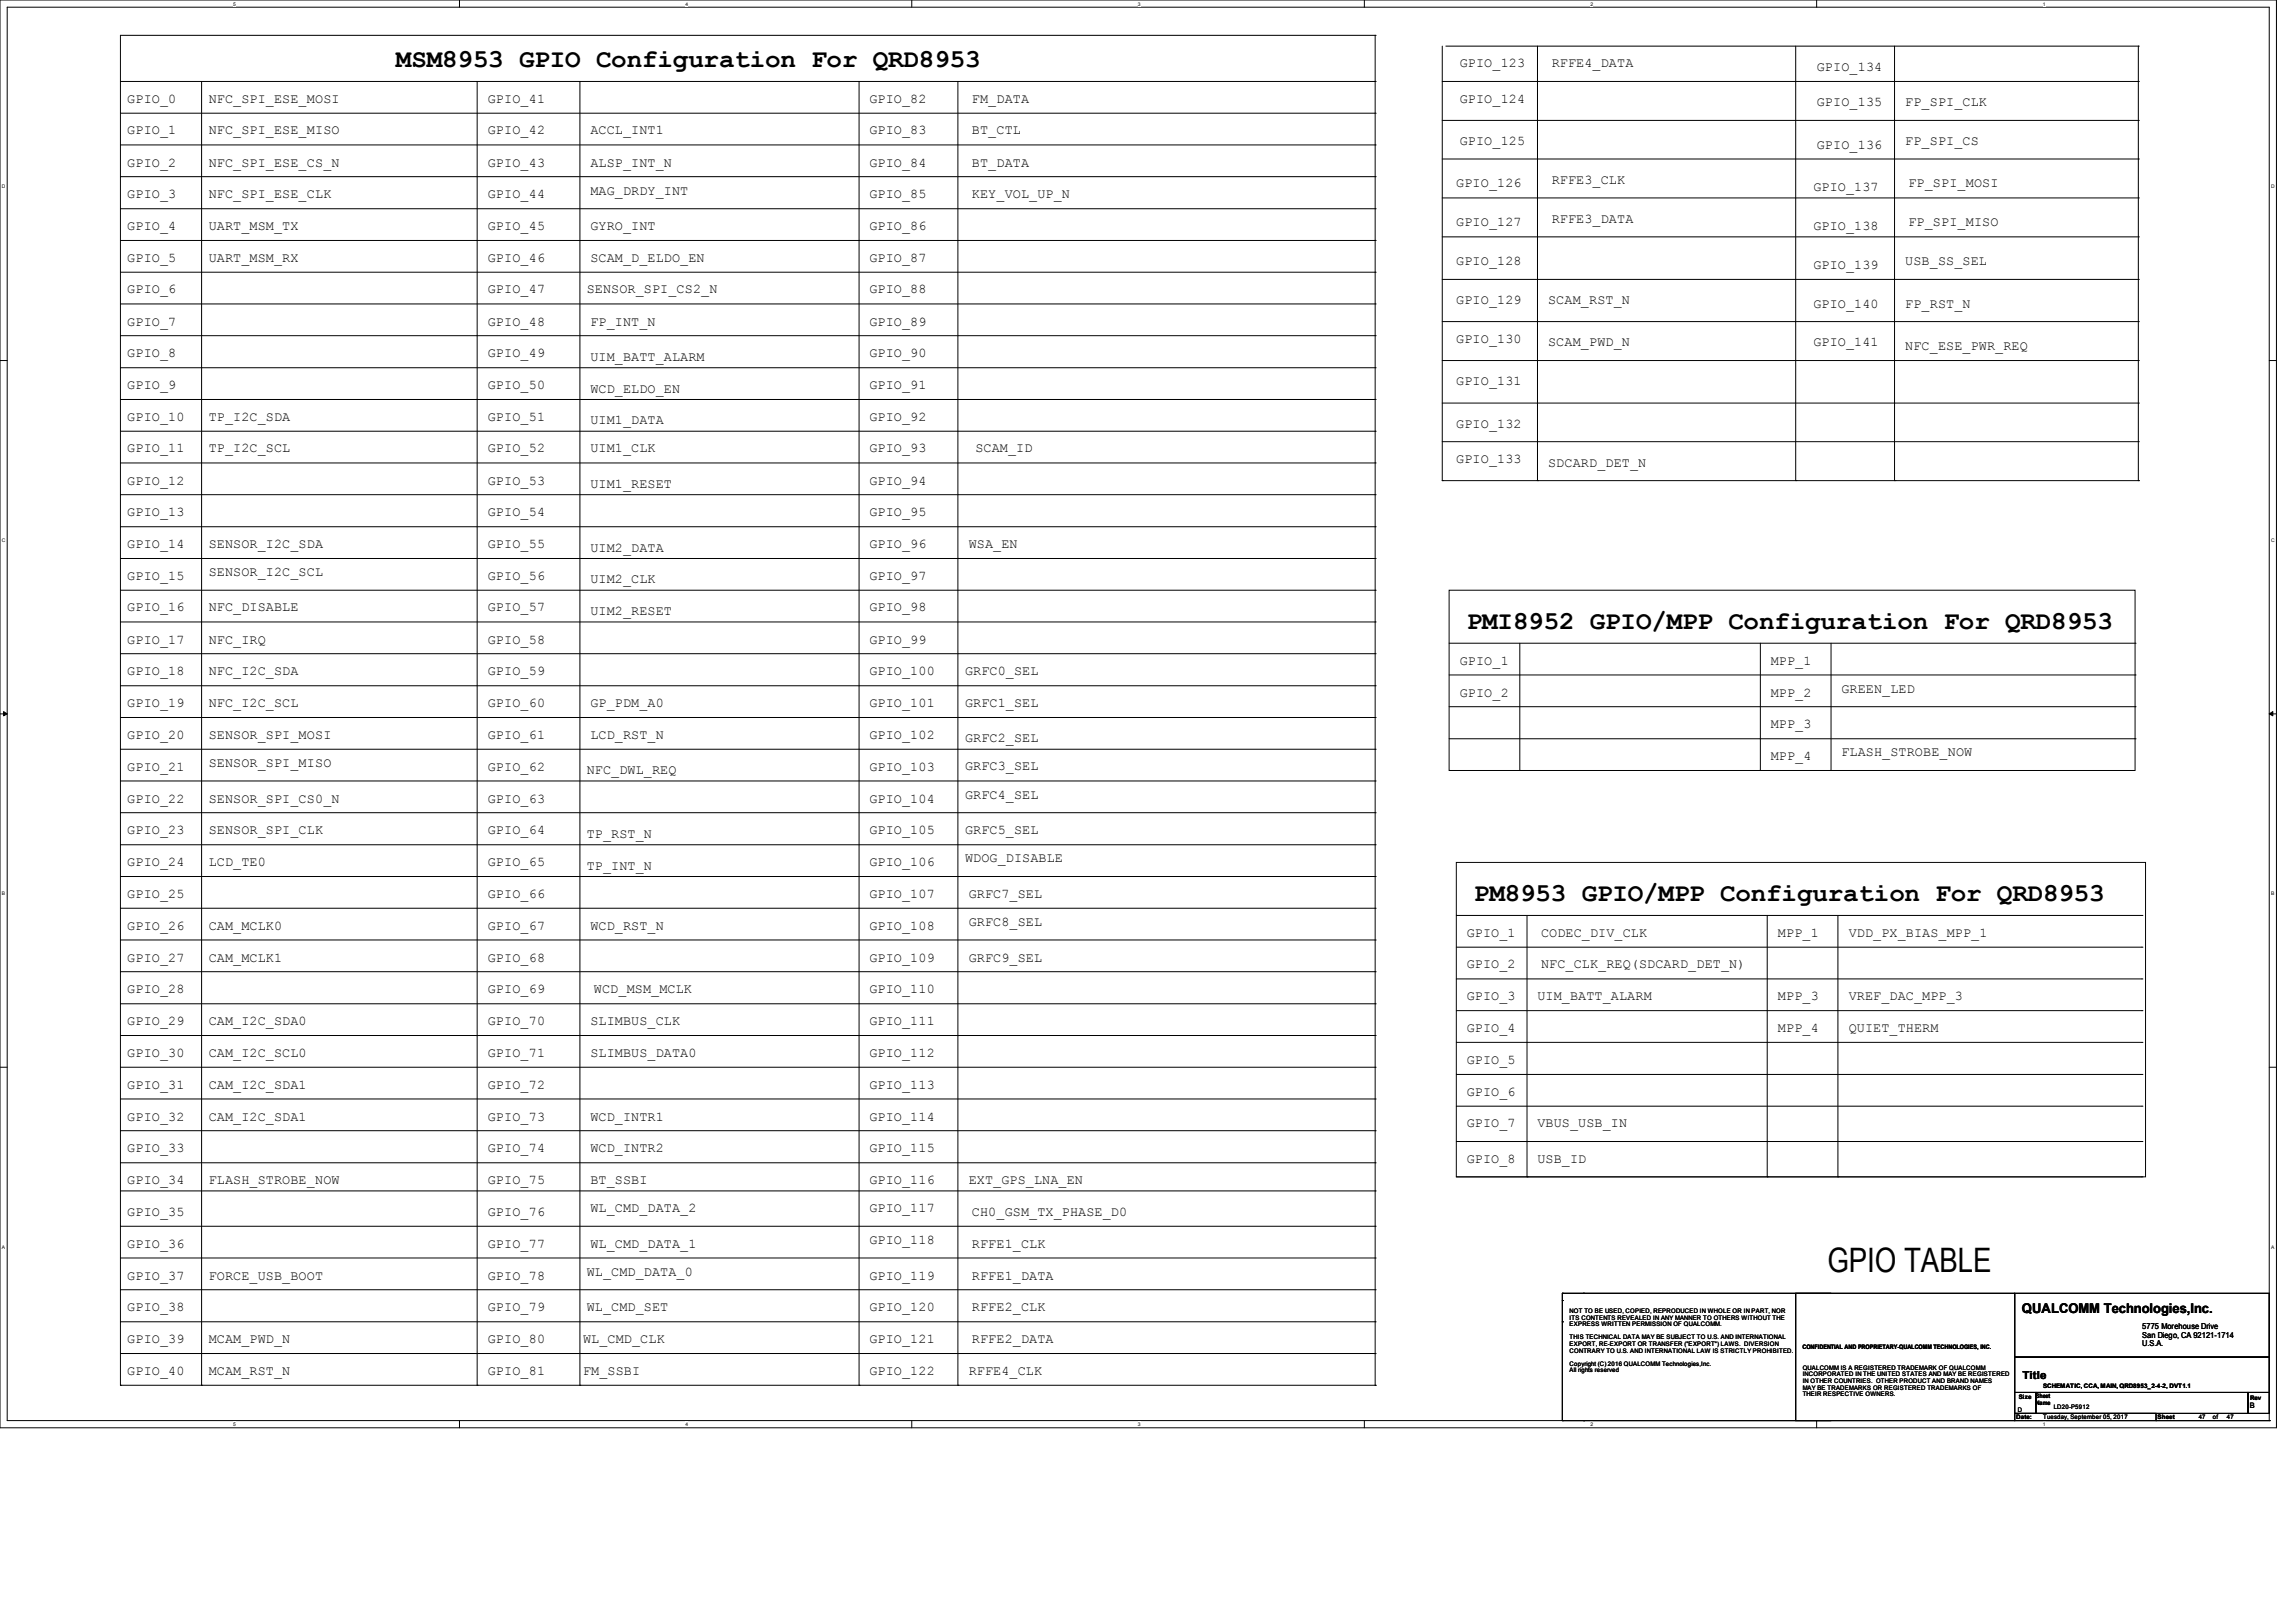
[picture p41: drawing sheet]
<svg xmlns="http://www.w3.org/2000/svg" width="297mm" height="210mm" viewBox="0 0 297 210" stroke-linecap="round" stroke-linejoin="round" font-family="sans-serif">
<defs><g id="words">
<text font-size="4.4" x="236.4" y="164.6">GPIO TABLE</text>
<g font-size="3.3">
<text x="51.2" y="8.7">MSM8953 GPIO Configuration For QRD8953</text>
<text x="189.7" y="81.4">PMI8952 GPIO/MPP Configuration For QRD8953</text>
<text x="190.7" y="116.6">PM8953 GPIO/MPP Configuration For QRD8953</text>
</g>
<g font-size="1.7">
<text x="188.8" y="8.7">GPIO_123</text>
<text x="200.7" y="8.7">RFFE4_DATA</text>
<text x="235" y="9.2">GPIO_134</text>
<text x="16.5" y="17.4">GPIO_1</text>
<text x="16.5" y="13.3">GPIO_0</text>
<text x="27" y="13.3">NFC_SPI_ESE_MOSI</text>
<text x="27" y="17.4">NFC_SPI_ESE_MISO</text>
<text x="63.1" y="13.3">GPIO_41</text>
<text x="63.1" y="17.4">GPIO_42</text>
<text x="76.4" y="17.4">ACCL_INT1</text>
<text x="112.5" y="17.4">GPIO_83</text>
<text x="112.5" y="13.3">GPIO_82</text>
<text x="125.7" y="17.4">BT_CTL</text>
<text x="125.7" y="13.3">FM_DATA</text>
<text x="188.8" y="13.3">GPIO_124</text>
<text x="235" y="13.8">GPIO_135</text>
<text x="246.5" y="13.8">FP_SPI_CLK</text>
<text x="16.5" y="21.5">GPIO_2</text>
<text x="27" y="21.5">NFC_SPI_ESE_CS_N</text>
<text x="63.1" y="21.5">GPIO_43</text>
<text x="76.4" y="21.5">ALSP_INT_N</text>
<text x="112.5" y="21.5">GPIO_84</text>
<text x="125.7" y="21.5">BT_DATA</text>
<text x="188.8" y="18.8">GPIO_125</text>
<text x="200.7" y="23.8">RFFE3_CLK</text>
<text x="235" y="19.3">GPIO_136</text>
<text x="246.5" y="18.8">FP_SPI_CS</text>
<text x="16.5" y="25.7">GPIO_3</text>
<text x="16.5" y="29.8">GPIO_4</text>
<text x="27" y="29.8">UART_MSM_TX</text>
<text x="27" y="25.7">NFC_SPI_ESE_CLK</text>
<text x="63.1" y="25.7">GPIO_44</text>
<text x="63.1" y="29.8">GPIO_45</text>
<text x="76.4" y="29.8">GYRO_INT</text>
<text x="76.4" y="25.2">MAG_DRDY_INT</text>
<text x="112.5" y="29.8">GPIO_86</text>
<text x="112.5" y="25.7">GPIO_85</text>
<text x="125.7" y="25.7">KEY_VOL_UP_N</text>
<text x="188.4" y="24.3">GPIO_126</text>
<text x="188.4" y="29.3">GPIO_127</text>
<text x="200.7" y="28.8">RFFE3_DATA</text>
<text x="234.6" y="24.7">GPIO_137</text>
<text x="234.6" y="29.8">GPIO_138</text>
<text x="246.9" y="24.3">FP_SPI_MOSI</text>
<text x="246.9" y="29.3">FP_SPI_MISO</text>
<text x="16.5" y="33.9">GPIO_5</text>
<text x="27" y="33.9">UART_MSM_RX</text>
<text x="63.1" y="33.9">GPIO_46</text>
<text x="76.4" y="33.9">SCAM_D_ELDO_EN</text>
<text x="112.5" y="33.9">GPIO_87</text>
<text x="188.4" y="34.3">GPIO_128</text>
<text x="234.6" y="34.8">GPIO_139</text>
<text x="246.5" y="34.3">USB_SS_SEL</text>
<text x="16.5" y="38">GPIO_6</text>
<text x="63.1" y="38">GPIO_47</text>
<text x="75.9" y="38">SENSOR_SPI_CS2_N</text>
<text x="112.5" y="38">GPIO_88</text>
<text x="188.4" y="39.4">GPIO_129</text>
<text x="200.3" y="39.4">SCAM_RST_N</text>
<text x="234.6" y="39.8">GPIO_140</text>
<text x="246.5" y="39.8">FP_RST_N</text>
<text x="16.5" y="46.2">GPIO_8</text>
<text x="16.5" y="42.1">GPIO_7</text>
<text x="63.1" y="42.1">GPIO_48</text>
<text x="63.1" y="46.2">GPIO_49</text>
<text x="76.4" y="42.1">FP_INT_N</text>
<text x="76.4" y="46.7">UIM_BATT_ALARM</text>
<text x="112.5" y="42.1">GPIO_89</text>
<text x="112.5" y="46.2">GPIO_90</text>
<text x="188.4" y="44.4">GPIO_130</text>
<text x="200.3" y="44.8">SCAM_PWD_N</text>
<text x="234.6" y="44.8">GPIO_141</text>
<text x="246.5" y="45.3">NFC_ESE_PWR_REQ</text>
<text x="16.5" y="50.3">GPIO_9</text>
<text x="63.1" y="50.3">GPIO_50</text>
<text x="76.4" y="50.8">WCD_ELDO_EN</text>
<text x="112.5" y="50.3">GPIO_91</text>
<text x="188.4" y="49.9">GPIO_131</text>
<text x="16.5" y="58.5">GPIO_11</text>
<text x="16.5" y="54.4">GPIO_10</text>
<text x="27" y="54.4">TP_I2C_SDA</text>
<text x="27" y="58.5">TP_I2C_SCL</text>
<text x="63.1" y="58.5">GPIO_52</text>
<text x="63.1" y="54.4">GPIO_51</text>
<text x="76.4" y="58.5">UIM1_CLK</text>
<text x="76.4" y="54.9">UIM1_DATA</text>
<text x="112.5" y="58.5">GPIO_93</text>
<text x="112.5" y="54.4">GPIO_92</text>
<text x="126.2" y="58.5">SCAM_ID</text>
<text x="188.4" y="55.4">GPIO_132</text>
<text x="188.4" y="59.9">GPIO_133</text>
<text x="16.5" y="62.7">GPIO_12</text>
<text x="63.1" y="62.7">GPIO_53</text>
<text x="76.4" y="63.1">UIM1_RESET</text>
<text x="112.5" y="62.7">GPIO_94</text>
<text x="200.3" y="60.4">SDCARD_DET_N</text>
<text x="16.5" y="70.9">GPIO_14</text>
<text x="16.5" y="66.8">GPIO_13</text>
<text x="27" y="70.9">SENSOR_I2C_SDA</text>
<text x="63.1" y="66.8">GPIO_54</text>
<text x="63.1" y="70.9">GPIO_55</text>
<text x="76.4" y="71.4">UIM2_DATA</text>
<text x="112.5" y="70.9">GPIO_96</text>
<text x="112.5" y="66.8">GPIO_95</text>
<text x="125.3" y="70.9">WSA_EN</text>
<text x="16.5" y="75">GPIO_15</text>
<text x="27" y="74.5">SENSOR_I2C_SCL</text>
<text x="63.1" y="75">GPIO_56</text>
<text x="76.4" y="75.5">UIM2_CLK</text>
<text x="112.5" y="75">GPIO_97</text>
<text x="16.5" y="83.3">GPIO_17</text>
<text x="16.5" y="79.1">GPIO_16</text>
<text x="27" y="83.3">NFC_IRQ</text>
<text x="27" y="79.1">NFC_DISABLE</text>
<text x="63.1" y="83.3">GPIO_58</text>
<text x="63.1" y="79.1">GPIO_57</text>
<text x="76.4" y="79.6">UIM2_RESET</text>
<text x="112.5" y="83.3">GPIO_99</text>
<text x="112.5" y="79.1">GPIO_98</text>
<text x="16.5" y="87.4">GPIO_18</text>
<text x="27" y="87.4">NFC_I2C_SDA</text>
<text x="63.1" y="87.4">GPIO_59</text>
<text x="112.5" y="87.4">GPIO_100</text>
<text x="124.8" y="87.4">GRFC0_SEL</text>
<text x="188.8" y="86">GPIO_1</text>
<text x="229.1" y="86">MPP_1</text>
<text x="238.2" y="89.7">GREEN_LED</text>
<text x="16.5" y="91.5">GPIO_19</text>
<text x="16.5" y="95.6">GPIO_20</text>
<text x="27" y="95.6">SENSOR_SPI_MOSI</text>
<text x="27" y="91.5">NFC_I2C_SCL</text>
<text x="63.1" y="91.5">GPIO_60</text>
<text x="63.1" y="95.6">GPIO_61</text>
<text x="76.4" y="91.5">GP_PDM_A0</text>
<text x="76.4" y="95.6">LCD_RST_N</text>
<text x="112.5" y="95.6">GPIO_102</text>
<text x="112.5" y="91.5">GPIO_101</text>
<text x="124.8" y="91.5">GRFC1_SEL</text>
<text x="188.8" y="90.1">GPIO_2</text>
<text x="229.1" y="94.2">MPP_3</text>
<text x="229.1" y="90.1">MPP_2</text>
<text x="16.5" y="99.7">GPIO_21</text>
<text x="27" y="99.3">SENSOR_SPI_MISO</text>
<text x="63.1" y="99.7">GPIO_62</text>
<text x="75.9" y="100.2">NFC_DWL_REQ</text>
<text x="112.5" y="99.7">GPIO_103</text>
<text x="124.8" y="99.7">GRFC3_SEL</text>
<text x="124.8" y="96.1">GRFC2_SEL</text>
<text x="229.1" y="98.3">MPP_4</text>
<text x="238.2" y="97.9">FLASH_STROBE_NOW</text>
<text x="16.5" y="103.8">GPIO_22</text>
<text x="16.5" y="107.9">GPIO_23</text>
<text x="27" y="107.9">SENSOR_SPI_CLK</text>
<text x="27" y="103.8">SENSOR_SPI_CS0_N</text>
<text x="63.1" y="107.9">GPIO_64</text>
<text x="63.1" y="103.8">GPIO_63</text>
<text x="112.5" y="107.9">GPIO_105</text>
<text x="112.5" y="103.8">GPIO_104</text>
<text x="124.8" y="103.4">GRFC4_SEL</text>
<text x="124.8" y="107.9">GRFC5_SEL</text>
<text x="16.5" y="112.1">GPIO_24</text>
<text x="27" y="112.1">LCD_TE0</text>
<text x="63.1" y="112.1">GPIO_65</text>
<text x="75.9" y="108.4">TP_RST_N</text>
<text x="75.9" y="112.5">TP_INT_N</text>
<text x="112.5" y="112.1">GPIO_106</text>
<text x="124.8" y="111.6">WDOG_DISABLE</text>
<text x="16.5" y="116.2">GPIO_25</text>
<text x="63.1" y="116.2">GPIO_66</text>
<text x="112.5" y="116.2">GPIO_107</text>
<text x="125.3" y="119.8">GRFC8_SEL</text>
<text x="125.3" y="116.2">GRFC7_SEL</text>
<text x="16.5" y="124.4">GPIO_27</text>
<text x="16.5" y="120.3">GPIO_26</text>
<text x="27" y="124.4">CAM_MCLK1</text>
<text x="27" y="120.3">CAM_MCLK0</text>
<text x="63.1" y="120.3">GPIO_67</text>
<text x="63.1" y="124.4">GPIO_68</text>
<text x="76.4" y="120.3">WCD_RST_N</text>
<text x="112.5" y="124.4">GPIO_109</text>
<text x="112.5" y="120.3">GPIO_108</text>
<text x="125.3" y="124.4">GRFC9_SEL</text>
<text x="189.7" y="121.2">GPIO_1</text>
<text x="189.7" y="125.3">GPIO_2</text>
<text x="199.3" y="121.2">CODEC_DIV_CLK</text>
<text x="199.3" y="125.3">NFC_CLK_REQ(SDCARD_DET_N)</text>
<text x="230" y="121.2">MPP_1</text>
<text x="239.1" y="121.2">VDD_PX_BIAS_MPP_1</text>
<text x="16.5" y="128.5">GPIO_28</text>
<text x="63.1" y="128.5">GPIO_69</text>
<text x="76.8" y="128.5">WCD_MSM_MCLK</text>
<text x="112.5" y="128.5">GPIO_110</text>
<text x="189.7" y="129.4">GPIO_3</text>
<text x="198.9" y="129.4">UIM_BATT_ALARM</text>
<text x="230" y="129.4">MPP_3</text>
<text x="239.1" y="129.4">VREF_DAC_MPP_3</text>
<text x="16.5" y="136.7">GPIO_30</text>
<text x="16.5" y="132.6">GPIO_29</text>
<text x="27" y="132.6">CAM_I2C_SDA0</text>
<text x="27" y="136.7">CAM_I2C_SCL0</text>
<text x="63.1" y="132.6">GPIO_70</text>
<text x="63.1" y="136.7">GPIO_71</text>
<text x="76.4" y="136.7">SLIMBUS_DATA0</text>
<text x="76.4" y="132.6">SLIMBUS_CLK</text>
<text x="112.5" y="136.7">GPIO_112</text>
<text x="112.5" y="132.6">GPIO_111</text>
<text x="189.7" y="133.6">GPIO_4</text>
<text x="189.7" y="137.7">GPIO_5</text>
<text x="230" y="133.6">MPP_4</text>
<text x="239.1" y="133.6">QUIET_THERM</text>
<text x="16.5" y="140.8">GPIO_31</text>
<text x="27" y="140.8">CAM_I2C_SDA1</text>
<text x="63.1" y="140.8">GPIO_72</text>
<text x="112.5" y="140.8">GPIO_113</text>
<text x="189.7" y="141.8">GPIO_6</text>
<text x="16.5" y="149.1">GPIO_33</text>
<text x="16.5" y="145">GPIO_32</text>
<text x="27" y="145">CAM_I2C_SDA1</text>
<text x="63.1" y="149.1">GPIO_74</text>
<text x="63.1" y="145">GPIO_73</text>
<text x="76.4" y="149.1">WCD_INTR2</text>
<text x="76.4" y="145">WCD_INTR1</text>
<text x="112.5" y="145">GPIO_114</text>
<text x="112.5" y="149.1">GPIO_115</text>
<text x="189.7" y="145.9">GPIO_7</text>
<text x="198.9" y="145.9">VBUS_USB_IN</text>
<text x="16.5" y="153.2">GPIO_34</text>
<text x="27" y="153.2">FLASH_STROBE_NOW</text>
<text x="63.1" y="153.2">GPIO_75</text>
<text x="76.4" y="153.2">BT_SSBI</text>
<text x="112.5" y="153.2">GPIO_116</text>
<text x="125.3" y="153.2">EXT_GPS_LNA_EN</text>
<text x="189.7" y="150.5">GPIO_8</text>
<text x="198.9" y="150.5">USB_ID</text>
<text x="16.5" y="157.3">GPIO_35</text>
<text x="16.5" y="161.4">GPIO_36</text>
<text x="63.1" y="157.3">GPIO_76</text>
<text x="63.1" y="161.4">GPIO_77</text>
<text x="76.4" y="156.8">WL_CMD_DATA_2</text>
<text x="76.4" y="161.4">WL_CMD_DATA_1</text>
<text x="112.5" y="156.8">GPIO_117</text>
<text x="112.5" y="161">GPIO_118</text>
<text x="125.7" y="157.3">CH0_GSM_TX_PHASE_D0</text>
<text x="125.7" y="161.4">RFFE1_CLK</text>
<text x="16.5" y="165.6">GPIO_37</text>
<text x="27" y="165.6">FORCE_USB_BOOT</text>
<text x="63.1" y="165.6">GPIO_78</text>
<text x="75.9" y="165.1">WL_CMD_DATA_0</text>
<text x="112.5" y="165.6">GPIO_119</text>
<text x="125.7" y="165.6">RFFE1_DATA</text>
<text x="16.5" y="169.7">GPIO_38</text>
<text x="16.5" y="173.8">GPIO_39</text>
<text x="27" y="173.8">MCAM_PWD_N</text>
<text x="63.1" y="173.8">GPIO_80</text>
<text x="63.1" y="169.7">GPIO_79</text>
<text x="75.4" y="173.8">WL_CMD_CLK</text>
<text x="75.9" y="169.7">WL_CMD_SET</text>
<text x="112.5" y="169.7">GPIO_120</text>
<text x="112.5" y="173.8">GPIO_121</text>
<text x="125.7" y="169.7">RFFE2_CLK</text>
<text x="125.7" y="173.8">RFFE2_DATA</text>
<text x="261.5" y="169.9">QUALCOMM Technologies,Inc.</text>
<text x="16.5" y="177.9">GPIO_40</text>
<text x="27" y="177.9">MCAM_RST_N</text>
<text x="63.1" y="177.9">GPIO_81</text>
<text x="75.4" y="177.9">FM_SSBI</text>
<text x="112.5" y="177.9">GPIO_122</text>
<text x="125.3" y="177.9">RFFE4_CLK</text>
</g>
<text font-size="1.4" x="261.6" y="178.4">Title</text>
<g font-size="1.1">
<text x="277.1" y="172">5775 Morehouse Drive</text>
<text x="277.1" y="173.1">San Diego, CA 92121-1714</text>
<text x="277.1" y="174.2">U.S.A.</text>
</g>
<text font-size="1" x="291" y="182.2">B</text>
<g font-size=".8">
<text x="203" y="169.9">NOT TO BE USED, COPIED, REPRODUCED IN WHOLE OR IN PART, NOR</text>
<text x="203" y="170.8">ITS CONTENTS REVEALED IN ANY MANNER TO OTHERS WITHOUT THE</text>
<text x="203" y="171.6">EXPRESS WRITTEN PERMISSION OF QUALCOMM.</text>
<text x="203" y="173.3">THIS TECHNICAL DATA MAY BE SUBJECT TO U.S. AND INTERNATIONAL</text>
<text x="203" y="174.2">EXPORT, RE-EXPORT OR TRANSFER (&quot;EXPORT&quot;) LAWS. DIVERSION</text>
<text x="203" y="175">CONTRARY TO U.S. AND INTERNATIONAL LAW IS STRICTLY PROHIBITED.</text>
<text x="203" y="176.7">Copyright (C) 2016 QUALCOMM Technologies,Inc.</text>
<text x="203" y="177.5">All rights reserved</text>
<text x="233.1" y="174.5">CONFIDENTIAL AND PROPRIETARY-QUALCOMM TECHNOLOGIES, INC.</text>
<text x="233.2" y="177.3">QUALCOMM IS A REGISTERED TRADEMARK OF QUALCOMM</text>
<text x="233.2" y="178.1">INCORPORATED IN THE UNITED STATES AND MAY BE REGISTERED</text>
<text x="233.2" y="178.9">IN OTHER COUNTRIES. OTHER PRODUCT AND BRAND NAMES</text>
<text x="233.2" y="179.8">MAY BE TRADEMARKS OR REGISTERED TRADEMARKS OF</text>
<text x="264.3" y="179.5">SCHEMATIC, CCA, MAIN, QRD8953_2-4-2, DVT1.1</text>
<text x="233.2" y="180.6">THEIR RESPECTIVE OWNERS.</text>
<text x="260.8" y="183.6">Date:</text>
<text x="261" y="182.8">D</text>
<text x="261.1" y="181">Size Sheet</text>
<text x="263.3" y="181.8">Name</text>
<text x="264.3" y="183.6">Tuesday, September 05, 2017</text>
<text x="265.7" y="182.3">LD20-P5912</text>
<text x="279.1" y="183.6">Sheet</text>
<text x="284.4" y="183.6">47</text>
<text x="286.2" y="183.6">of</text>
<text x="288.1" y="183.6">47</text>
<text x="291.1" y="181.1">Rev</text>
</g>
<g font-size=".6">
<text x="30.2" y=".7">5</text>
<text x="88.7" y=".7">4</text>
<text x="147.2" y=".7">3</text>
<text x="205.7" y=".7">2</text>
<text x="264.2" y=".7">1</text>
<text x=".3" y="24.4">D</text>
<text x="293.8" y="24.4">D</text>
<text x=".3" y="70.1">C</text>
<text x="293.8" y="70.1">C</text>
<text x=".3" y="115.8">B</text>
<text x="293.8" y="115.8">B</text>
<text x=".3" y="161.5">A</text>
<text x="293.8" y="161.5">A</text>
<text x="30.2" y="184.5">5</text>
<text x="88.7" y="184.5">4</text>
<text x="147.2" y="184.5">3</text>
<text x="205.7" y="184.5">2</text>
<text x="264.2" y="184.5">1</text>
</g>
</g></defs>
<path d="M0 0h294.5v184.7h-294.5zM.9 .9h292.6v182.9h-292.6z" fill="none" stroke="#000" stroke-width=".13"/>
<g fill="#fff">
<path d="M30.2 .1h.3v.7h-.3z"/>
<path d="M30.2 183.9h.3v.8h-.3z"/>
</g>
<path d="M59.4 0v.9M59.4 183.8v.9" fill="none" stroke="#000" stroke-width=".13"/>
<g fill="#fff">
<path d="M88.7 .1h.3v.7h-.3z"/>
<path d="M88.7 183.9h.3v.8h-.3z"/>
</g>
<path d="M117.9 0v.9M117.9 183.8v.9" fill="none" stroke="#000" stroke-width=".13"/>
<g fill="#fff">
<path d="M147.2 .1h.3v.7h-.3z"/>
<path d="M147.2 183.9h.3v.8h-.3z"/>
</g>
<path d="M176.5 0v.9M176.5 183.8v.9" fill="none" stroke="#000" stroke-width=".13"/>
<g fill="#fff">
<path d="M205.7 .1h.4v.7h-.4z"/>
<path d="M205.7 183.9h.4v.8h-.4z"/>
</g>
<path d="M235 0v.9M235 183.8v.9" fill="none" stroke="#000" stroke-width=".13"/>
<g fill="#fff">
<path d="M264.2 .1h.4v.7h-.4z"/>
<path d="M264.2 183.9h.4v.8h-.4z"/>
<path d="M.3 23.8h.4v.7h-.4z"/>
<path d="M293.8 23.8h.5v.7h-.5z"/>
<path d="M.3 69.5h.4v.7h-.4z"/>
<path d="M293.8 69.5h.5v.7h-.5z"/>
</g>
<path d="M0 46.7h.9M293.5 46.7h1" fill="none" stroke="#000" stroke-width=".13"/>
<g fill="#fff">
<path d="M.3 115.2h.4v.8h-.4z"/>
<path d="M293.8 115.2h.4v.8h-.4z"/>
</g>
<path d="M0 92.4h.9M293.5 92.4h1" fill="none" stroke="#000" stroke-width=".13"/>
<path d="M.5 92.1l.4 .3-.4 .2zM293.5 92.4l.5-.3v.5z" fill="#000" stroke="#000" stroke-width=".13"/>
<g fill="#fff">
<path d="M.3 161h.3v.7h-.3z"/>
<path d="M293.8 161h.4v.7h-.4z"/>
</g>
<g fill="none" stroke="#000" stroke-width=".13">
<path d="M15.6 14.6h162.3M15.6 18.8h162.3M15.6 10.5h162.3M26.1 10.5v168.7M61.7 10.5v168.7M75 10.5v168.7M111.1 10.5v168.7M123.9 10.5v168.7M177.9 4.6h-162.3v174.6M177.9 14.6h.1M177.9 18.8h.1M177.9 4.6h.1"/>
<path d="M177.9 10.5h.1M177.9 4.6v174.6M186.6 10.5h90M186.6 15.6h90M186.6 6v56.2M187 6h89.6M198.9 6v56.2M232.3 6v56.2M245.1 6v56.2M276.6 10.5h.1M276.6 15.6h.1M276.6 6h.1"/>
<path d="M276.6 6v56.2M15.6 27h162.3M15.6 22.9h162.3M15.6 39.3h162.3M15.6 35.2h162.3M15.6 31.1h162.3M177.9 27h.1M177.9 22.9h.1M177.9 39.3h.1M177.9 35.2h.1M177.9 31.1h.1M186.6 20.6h90"/>
<path d="M186.6 25.6h90M186.6 30.6h90M186.6 36.2h90M276.6 20.6h.1M276.6 25.6h.1M276.6 30.6h.1M276.6 36.2h.1M15.6 47.6h162.3M15.6 43.4h162.3M15.6 59.9h162.3M15.6 55.8h162.3M15.6 51.7h162.3"/>
<path d="M177.9 47.6h.1M177.9 43.4h.1M177.9 59.9h.1M177.9 55.8h.1M177.9 51.7h.1M186.6 41.6h90M186.6 46.7h90M186.6 52.2h90M186.6 57.2h90M276.6 41.6h.1M276.6 46.7h.1M276.6 52.2h.1"/>
<path d="M276.6 57.2h.1M15.6 72.3h162.3M15.6 68.2h162.3M15.6 64h162.3M15.6 76.4h162.3M177.9 72.3h.1M177.9 68.2h.1M177.9 64h.1M177.9 76.4h.1M186.6 62.2h.1M186.6 62.2h90M187.5 76.4h88.7v23.3h-88.7z"/>
<path d="M198.9 62.2h.1M232.3 62.2h.1M245.1 62.2h.1M276.6 62.2h.1M15.6 80.5h162.3M15.6 92.8h162.3M15.6 88.7h162.3M15.6 84.6h162.3M15.6 96.9h162.3M177.9 80.5h.1M177.9 92.8h.1M177.9 88.7h.1"/>
<path d="M177.9 84.6h.1M177.9 96.9h.1M187.5 83.2h88.7M187.5 95.6h88.7M187.5 91.4h88.7M187.5 87.3h88.7M196.6 99.7h.1M196.6 83.2v16.5M227.7 99.7h.1M227.7 83.2v16.5M236.9 99.7h.1M236.9 83.2v16.5"/>
<path d="M276.2 83.2h.1M276.2 95.6h.1M276.2 91.4h.1M276.2 87.3h.1M15.6 105.2h162.3M15.6 101h162.3M15.6 113.4h162.3M15.6 109.3h162.3M15.6 117.5h162.3M177.9 105.2h.1M177.9 101h.1M177.9 113.4h.1"/>
<path d="M177.9 109.3h.1M177.9 117.5h.1M188.4 111.6h89.1v40.7h-89.1zM188.4 118.4h88.7M197.5 118.4v33.9M228.6 118.4v33.9M237.7 118.4v33.9M277.1 118.4h.1M0 138.1h.9M15.6 138.1h162.3M15.6 125.7h162.3M15.6 121.6h162.3"/>
<path d="M15.6 134h162.3M15.6 129.9h162.3M177.9 125.7h.1M177.9 121.6h.1M177.9 138.1h.1M177.9 134h.1M177.9 129.9h.1M188.4 122.6h88.7M188.4 126.7h88.7M188.4 130.8h88.7M188.4 139h88.7M188.4 134.9h88.7"/>
<path d="M277.1 122.6h.1M277.1 126.7h.1M277.1 130.8h.1M277.1 139h.1M277.1 134.9h.1M293.5 138.1h1M15.6 150.5h162.3M15.6 142.2h162.3M15.6 154.1h162.3M15.6 158.7h162.3M15.6 146.3h162.3M177.9 150.5h.1"/>
<path d="M177.9 142.2h.1M177.9 154.1h.1M177.9 158.7h.1M177.9 146.3h.1M188.4 152.3h88.7M188.4 143.1h88.7M188.4 147.7h88.7M197.5 152.3h.1M228.6 152.3h.1M237.7 152.3h.1M277.1 152.3h.1M277.1 143.1h.1"/>
<path d="M277.1 147.7h.1M15.6 179.2h.1M15.6 171h162.3M15.6 175.1h162.3M15.6 166.9h162.3M15.6 162.8h162.3M15.6 179.2h162.3M26.1 179.2h.1M61.7 179.2h.1M75 179.2h.1M111.1 179.2h.1M123.9 179.2h.1"/>
<path d="M177.9 171h.1M177.9 175.1h.1M177.9 179.2h.1M177.9 166.9h.1M177.9 162.8h.1M202.1 167.3h34.8M202.1 171h.1M202.1 167.3h.1M202.1 168.3h.1M202.1 167.3v16.5M204.9 167.3h.1M232.3 167.3h28.3v16.5h-28.3z"/>
<path d="M260.6 167.3h32.9v8.3h-32.9zM260.6 175.6h32.9v4.6h-32.9zM202.1 183.8h.1M202.1 183.8h34.8M204.9 183.8h.1M260.6 180.2h2.8v2.7h-2.8zM260.6 182.9h18.3v.9h-18.3zM263.4 180.2h27.4v2.7h-27.4zM278.9 183.8h14.6M290.8 180.2h2.7v2.7h-2.7zM293.5 183.8h.1"/>
</g>
<use href="#words"/>
</svg>
